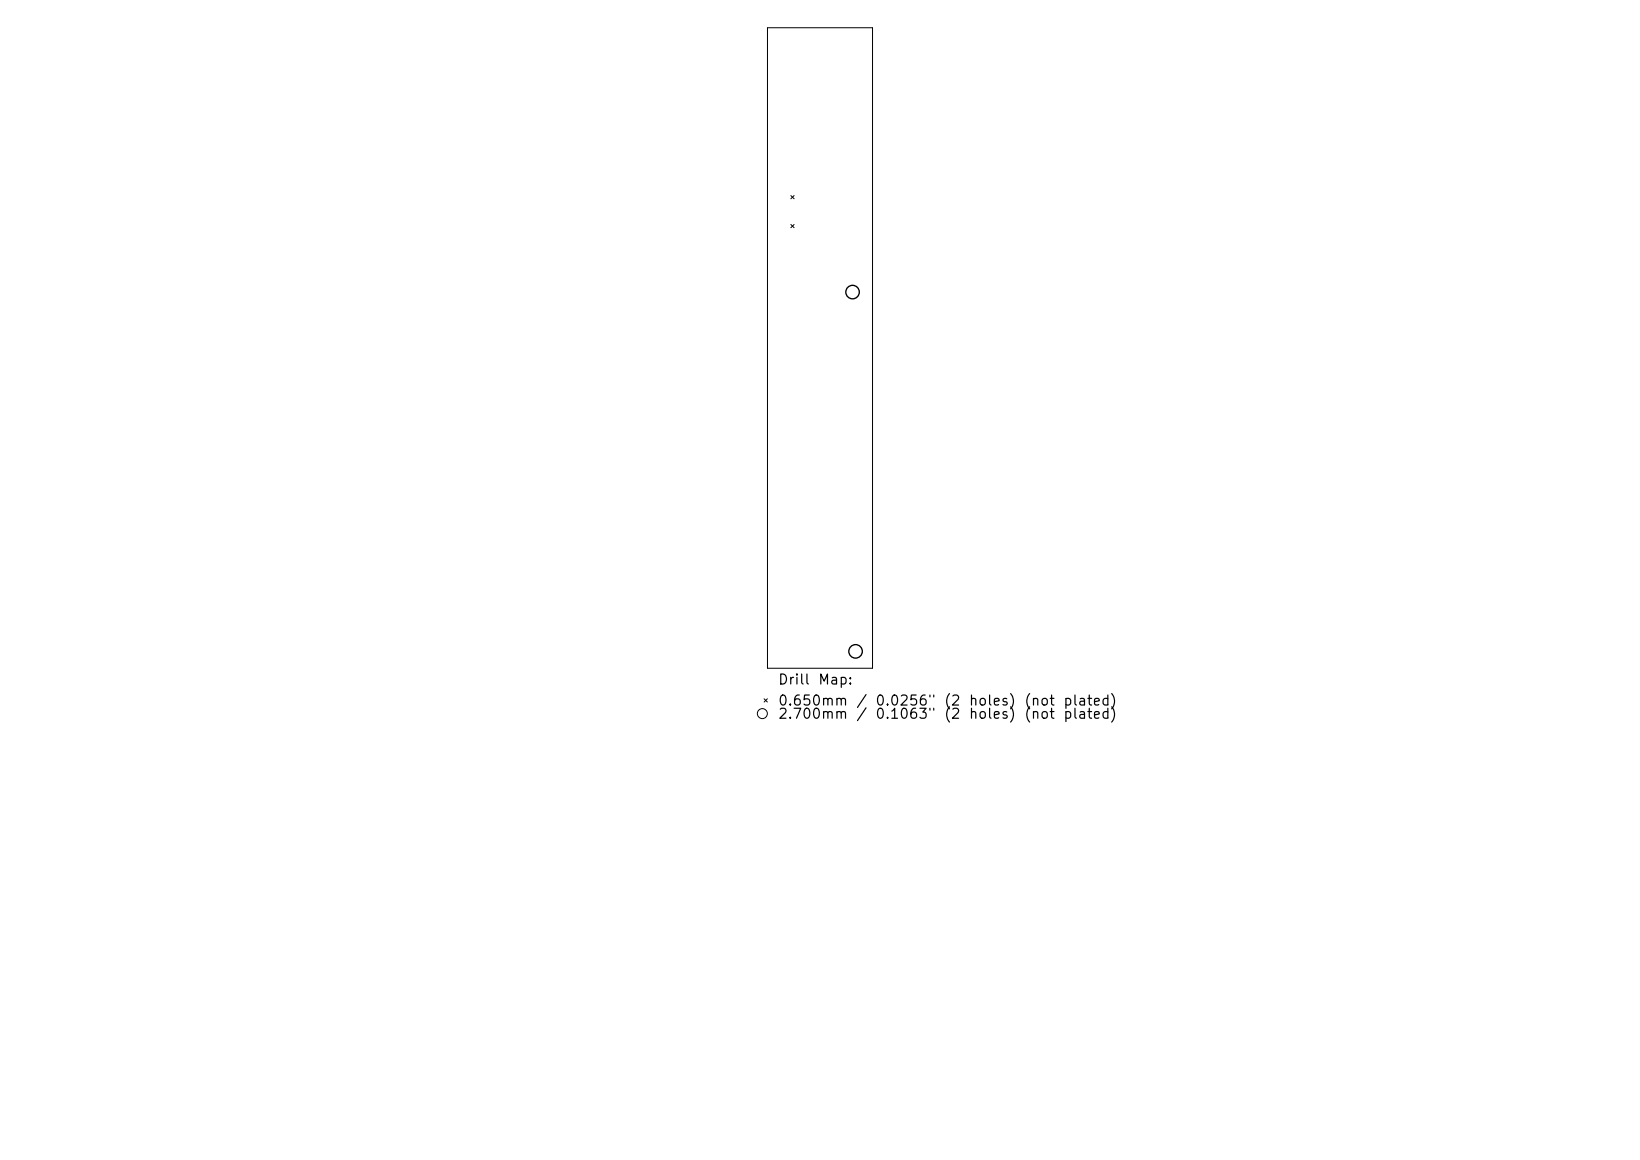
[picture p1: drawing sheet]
<svg xmlns="http://www.w3.org/2000/svg" width="297mm" height="210mm" viewBox="0 0 297 210" stroke-linecap="round" stroke-linejoin="round" font-family="sans-serif">
<defs><g id="words">
<g font-size="1.8">
<text x="140.8" y="124.4">Drill</text>
<text x="148" y="124.4">Map:</text>
<text x="140.8" y="128.2">0.650mm</text>
<text x="140.8" y="130.6">2.700mm</text>
<text x="154.9" y="128.2">/</text>
<text x="154.9" y="130.6">/</text>
<text x="158.4" y="128.2">0.0256&quot;</text>
<text x="158.4" y="130.6">0.1063&quot;</text>
<text x="170.8" y="128.2">(2</text>
<text x="170.8" y="130.6">(2</text>
<text x="175.3" y="128.2">holes)</text>
<text x="175.3" y="130.6">holes)</text>
<text x="185.3" y="128.2">(not</text>
<text x="185.3" y="130.6">(not</text>
<text x="192.4" y="128.2">plated)</text>
<text x="192.4" y="130.6">plated)</text>
</g>
</g></defs>
<g fill="none" stroke="#000" stroke-width=".18">
<path d="M139 5h19v116h-19zM143.2 35.4l.6 .6M143.8 35.4l-.6 .6M143.2 40.6l.6 .6M143.8 40.6l-.6 .6M138.4 126.5l.6 .6M139 126.5l-.6 .6"/>
<circle cx="138.1" cy="129.2" r=".91"/>
</g>
<g fill="none" stroke="#000" stroke-width=".24">
<circle cx="154.4" cy="52.9" r="1.22"/>
<circle cx="154.9" cy="117.9" r="1.22"/>
</g>
<use href="#words"/>
</svg>
